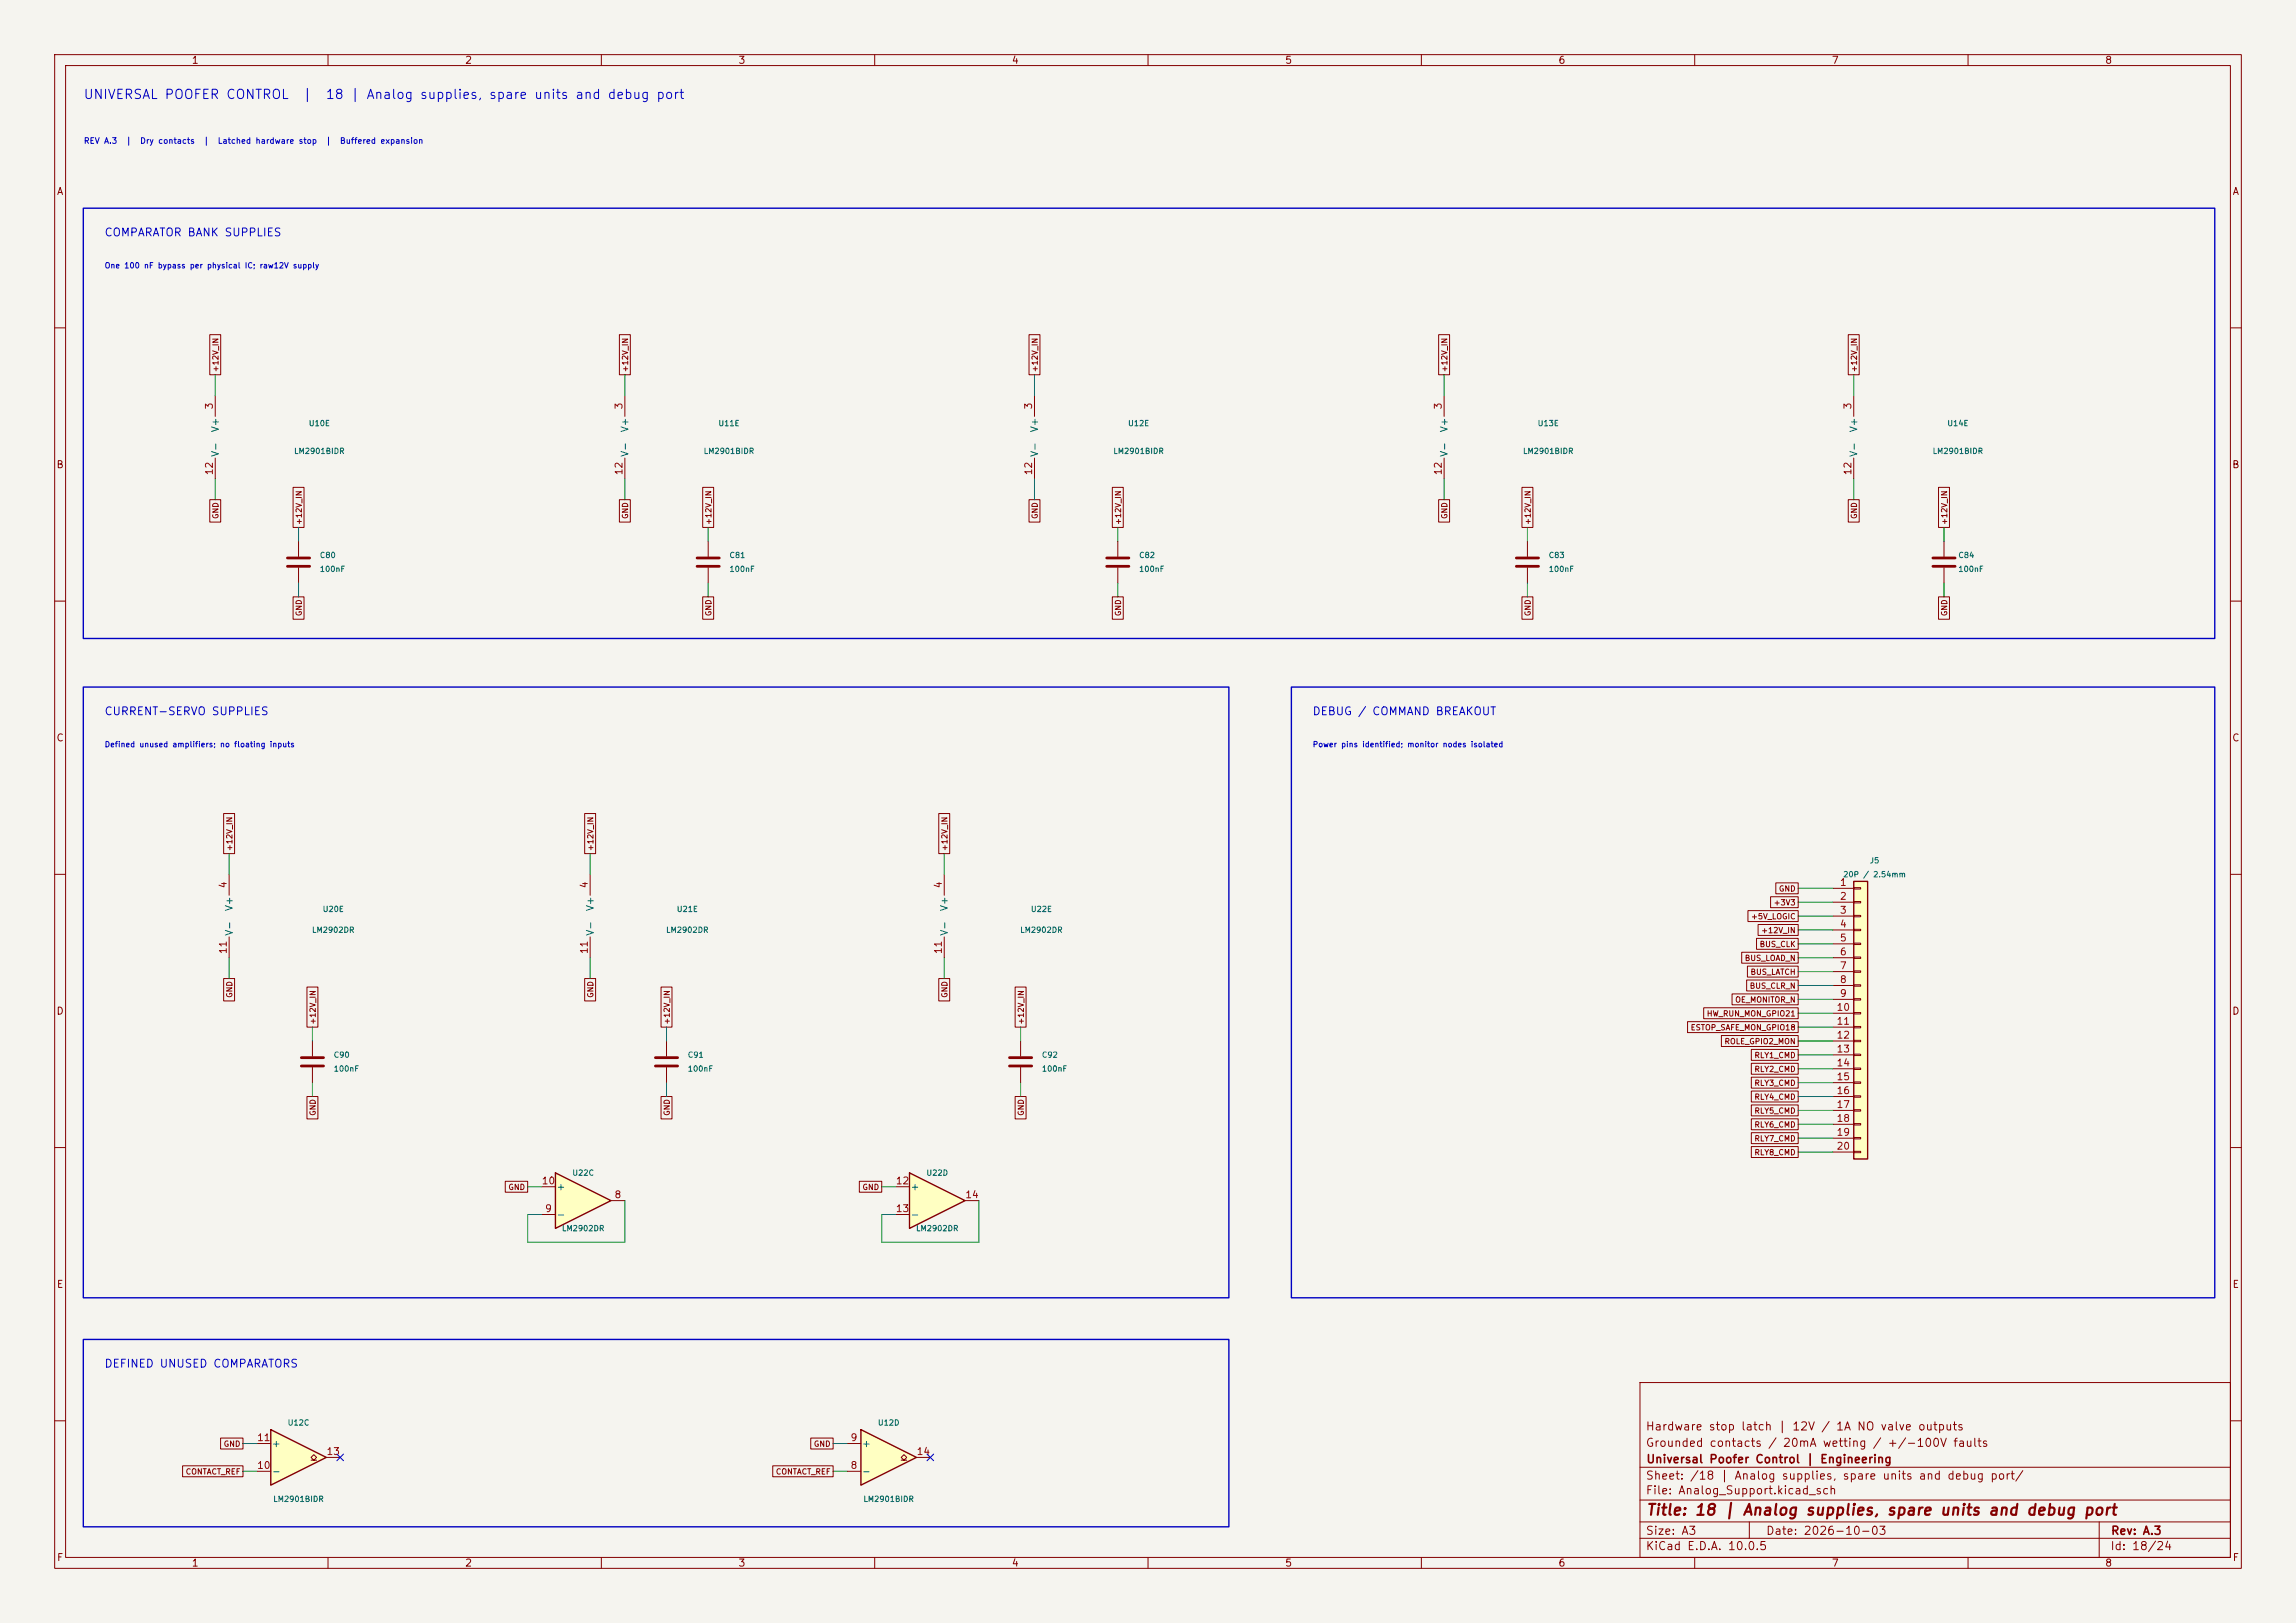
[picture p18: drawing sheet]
<svg xmlns="http://www.w3.org/2000/svg" width="420mm" height="297mm" viewBox="0 0 420 297" stroke-linecap="round" stroke-linejoin="round" font-family="sans-serif">
<defs><g id="words">
<text font-size="2" fill="#840000" x="301" y="277.8">Title: 18 | Analog supplies, spare units and debug port</text>
<g font-size="1.7" fill="#0000c2">
<text x="15.2" y="18.5">UNIVERSAL POOFER CONTROL</text>
<text x="55.2" y="18.5">|</text>
<text x="59.5" y="18.5">18 | Analog supplies, spare units and debug port</text>
</g>
<g font-size="1.5" fill="#840000">
<text x="300.9" y="262.1">Hardware stop latch | 12V / 1A NO valve outputs</text>
<text x="300.9" y="265.1">Grounded contacts / 20mA wetting / +/-100V faults</text>
<text x="301" y="268.1">Universal Poofer Control | Engineering</text>
<text x="300.9" y="273.8">File: Analog_Support.kicad_sch</text>
<text x="300.9" y="271.1">Sheet: /18 | Analog supplies, spare units and debug port/</text>
<text x="300.9" y="281.2">Size: A3</text>
<text x="322.9" y="281.2">Date: 2026-10-03</text>
<text x="386" y="281.2">Rev: A.3</text>
<text x="300.9" y="284">KiCad E.D.A. 10.0.5</text>
<text x="385.9" y="284">Id: 18/24</text>
</g>
<g font-size="1.4" fill="#0000c2">
<text x="19" y="43.6">COMPARATOR BANK SUPPLIES</text>
<text x="19" y="131.2">CURRENT-SERVO SUPPLIES</text>
<text x="240" y="131.2">DEBUG / COMMAND BREAKOUT</text>
<text x="19" y="250.6">DEFINED UNUSED COMPARATORS</text>
</g>
<g font-size="1.3" fill="#840000">
<text x="35" y="12">1</text>
<text x="85" y="12">2</text>
<text x="135" y="12">3</text>
<text x="185" y="12">4</text>
<text x="235" y="12">5</text>
<text x="285" y="12">6</text>
<text x="335" y="12">7</text>
<text x="385" y="12">8</text>
<text x="10.3" y="36">A</text>
<text x="408.3" y="36">A</text>
<text x="10.2" y="86">B</text>
<text x="408.2" y="86">B</text>
<text x="10.2" y="136">C</text>
<text x="408.2" y="136">C</text>
<text x="10.2" y="186">D</text>
<text x="408.2" y="186">D</text>
<text x="10.3" y="236">E</text>
<text x="408.3" y="236">E</text>
<text x="10.3" y="286">F</text>
<text x="35" y="287">1</text>
<text x="85" y="287">2</text>
<text x="135" y="287">3</text>
<text x="185" y="287">4</text>
<text x="235" y="287">5</text>
<text x="285" y="287">6</text>
<text x="335" y="287">7</text>
<text x="385" y="287">8</text>
<text x="408.3" y="286">F</text>
</g>
<g font-size="1.3" fill="#a90000">
<text x="39.2" y="75" transform="rotate(-90 39.2 75)">3</text>
<text x="114.2" y="75" transform="rotate(-90 114.2 75)">3</text>
<text x="189.1" y="75" transform="rotate(-90 189.1 75)">3</text>
<text x="264" y="75" transform="rotate(-90 264 75)">3</text>
<text x="339" y="75" transform="rotate(-90 339 75)">3</text>
<text x="39.2" y="87.1" transform="rotate(-90 39.2 87.1)">12</text>
<text x="114.2" y="87.1" transform="rotate(-90 114.2 87.1)">12</text>
<text x="189.1" y="87.1" transform="rotate(-90 189.1 87.1)">12</text>
<text x="264" y="87.1" transform="rotate(-90 264 87.1)">12</text>
<text x="339" y="87.1" transform="rotate(-90 339 87.1)">12</text>
<text x="41.8" y="162.7" transform="rotate(-90 41.8 162.7)">4</text>
<text x="107.8" y="162.7" transform="rotate(-90 107.8 162.7)">4</text>
<text x="172.6" y="162.7" transform="rotate(-90 172.6 162.7)">4</text>
<text x="336.5" y="162.4">1</text>
<text x="336.5" y="165">2</text>
<text x="336.5" y="167.5">3</text>
<text x="336.5" y="170">4</text>
<text x="336.5" y="172.6">5</text>
<text x="41.8" y="174.7" transform="rotate(-90 41.8 174.7)">11</text>
<text x="107.8" y="174.7" transform="rotate(-90 107.8 174.7)">11</text>
<text x="172.6" y="174.7" transform="rotate(-90 172.6 174.7)">11</text>
<text x="336.5" y="175.1">6</text>
<text x="336.5" y="177.7">7</text>
<text x="335.8" y="185.3">10</text>
<text x="336.5" y="180.2">8</text>
<text x="336.5" y="182.7">9</text>
<text x="335.8" y="187.8">11</text>
<text x="335.8" y="190.4">12</text>
<text x="335.8" y="192.9">13</text>
<text x="335.8" y="195.4">14</text>
<text x="335.8" y="198">15</text>
<text x="335.8" y="200.5">16</text>
<text x="335.8" y="203.1">17</text>
<text x="335.8" y="205.6">18</text>
<text x="335.8" y="208.1">19</text>
<text x="335.8" y="210.7">20</text>
<text x="99" y="217">10</text>
<text x="112.3" y="219.6">8</text>
<text x="163.8" y="217">12</text>
<text x="176.5" y="219.6">14</text>
<text x="99.6" y="222.1">9</text>
<text x="163.8" y="222.1">13</text>
<text x="46.9" y="269.1">10</text>
<text x="46.9" y="264">11</text>
<text x="59.6" y="266.6">13</text>
<text x="155.5" y="269.1">8</text>
<text x="155.5" y="264">9</text>
<text x="167.6" y="266.6">14</text>
</g>
<g font-size="1.3" fill="#006464">
<text x="40.3" y="83.7" transform="rotate(-90 40.3 83.7)">V-</text>
<text x="40.3" y="79.2" transform="rotate(-90 40.3 79.2)">V+</text>
<text x="115.3" y="83.7" transform="rotate(-90 115.3 83.7)">V-</text>
<text x="115.3" y="79.2" transform="rotate(-90 115.3 79.2)">V+</text>
<text x="190.2" y="83.7" transform="rotate(-90 190.2 83.7)">V-</text>
<text x="190.2" y="79.2" transform="rotate(-90 190.2 79.2)">V+</text>
<text x="265.1" y="83.7" transform="rotate(-90 265.1 83.7)">V-</text>
<text x="265.1" y="79.2" transform="rotate(-90 265.1 79.2)">V+</text>
<text x="340.1" y="83.7" transform="rotate(-90 340.1 83.7)">V-</text>
<text x="340.1" y="79.2" transform="rotate(-90 340.1 79.2)">V+</text>
<text x="42.9" y="166.8" transform="rotate(-90 42.9 166.8)">V+</text>
<text x="108.9" y="166.8" transform="rotate(-90 108.9 166.8)">V+</text>
<text x="173.7" y="166.8" transform="rotate(-90 173.7 166.8)">V+</text>
<text x="42.9" y="171.3" transform="rotate(-90 42.9 171.3)">V-</text>
<text x="108.9" y="171.3" transform="rotate(-90 108.9 171.3)">V-</text>
<text x="173.7" y="171.3" transform="rotate(-90 173.7 171.3)">V-</text>
<text x="101.7" y="218.1">+</text>
<text x="166.5" y="218.1">+</text>
<text x="101.7" y="223.2">-</text>
<text x="166.5" y="223.2">-</text>
<text x="49.6" y="265.1">+</text>
<text x="157.6" y="265.1">+</text>
<text x="49.6" y="270.2">-</text>
<text x="157.6" y="270.2">-</text>
</g>
<g font-size="1.1" fill="#0000c2">
<text x="15.2" y="26.6">REV A.3</text>
<text x="22.9" y="26.6">|</text>
<text x="25.5" y="26.6">Dry contacts</text>
<text x="37.1" y="26.6">|</text>
<text x="39.7" y="26.6">Latched hardware stop</text>
<text x="59.5" y="26.6">|</text>
<text x="62.1" y="26.6">Buffered expansion</text>
</g>
<g font-size="1" fill="#0000c2">
<text x="19.1" y="49.4">One 100 nF bypass per physical IC; raw12V supply</text>
<text x="19.1" y="137">Defined unused amplifiers; no floating inputs</text>
<text x="240" y="137">Power pins identified; monitor nodes isolated</text>
</g>
<g font-size="1" fill="#840000">
<text x="40.2" y="68.2" transform="rotate(-90 40.2 68.2)">+12V_IN</text>
<text x="115.1" y="68.2" transform="rotate(-90 115.1 68.2)">+12V_IN</text>
<text x="190.1" y="68.2" transform="rotate(-90 190.1 68.2)">+12V_IN</text>
<text x="265" y="68.2" transform="rotate(-90 265 68.2)">+12V_IN</text>
<text x="339.9" y="68.2" transform="rotate(-90 339.9 68.2)">+12V_IN</text>
<text x="40.2" y="95.1" transform="rotate(-90 40.2 95.1)">GND</text>
<text x="115.1" y="95.1" transform="rotate(-90 115.1 95.1)">GND</text>
<text x="190.1" y="95.1" transform="rotate(-90 190.1 95.1)">GND</text>
<text x="265" y="95.1" transform="rotate(-90 265 95.1)">GND</text>
<text x="339.9" y="95.1" transform="rotate(-90 339.9 95.1)">GND</text>
<text x="55.4" y="96.1" transform="rotate(-90 55.4 96.1)">+12V_IN</text>
<text x="130.4" y="96.1" transform="rotate(-90 130.4 96.1)">+12V_IN</text>
<text x="205.3" y="96.1" transform="rotate(-90 205.3 96.1)">+12V_IN</text>
<text x="280.2" y="96.1" transform="rotate(-90 280.2 96.1)">+12V_IN</text>
<text x="356.4" y="96.1" transform="rotate(-90 356.4 96.1)">+12V_IN</text>
<text x="55.4" y="112.8" transform="rotate(-90 55.4 112.8)">GND</text>
<text x="130.4" y="112.8" transform="rotate(-90 130.4 112.8)">GND</text>
<text x="205.3" y="112.8" transform="rotate(-90 205.3 112.8)">GND</text>
<text x="280.2" y="112.8" transform="rotate(-90 280.2 112.8)">GND</text>
<text x="356.4" y="112.8" transform="rotate(-90 356.4 112.8)">GND</text>
<text x="42.7" y="155.8" transform="rotate(-90 42.7 155.8)">+12V_IN</text>
<text x="108.8" y="155.8" transform="rotate(-90 108.8 155.8)">+12V_IN</text>
<text x="173.5" y="155.8" transform="rotate(-90 173.5 155.8)">+12V_IN</text>
<text x="324.4" y="165.9">+3V3</text>
<text x="325.3" y="163.4">GND</text>
<text x="320.2" y="168.5">+5V_LOGIC</text>
<text x="321.8" y="173.5">BUS_CLK</text>
<text x="322.1" y="171">+12V_IN</text>
<text x="319.1" y="176.1">BUS_LOAD_N</text>
<text x="320.1" y="178.6">BUS_LATCH</text>
<text x="42.7" y="182.7" transform="rotate(-90 42.7 182.7)">GND</text>
<text x="108.8" y="182.7" transform="rotate(-90 108.8 182.7)">GND</text>
<text x="173.5" y="182.7" transform="rotate(-90 173.5 182.7)">GND</text>
<text x="317.3" y="183.7">OE_MONITOR_N</text>
<text x="320" y="181.2">BUS_CLR_N</text>
<text x="58" y="187.6" transform="rotate(-90 58 187.6)">+12V_IN</text>
<text x="122.7" y="187.6" transform="rotate(-90 122.7 187.6)">+12V_IN</text>
<text x="187.5" y="187.6" transform="rotate(-90 187.5 187.6)">+12V_IN</text>
<text x="309.2" y="188.8">ESTOP_SAFE_MON_GPIO18</text>
<text x="312.1" y="186.2">HW_RUN_MON_GPIO21</text>
<text x="315.4" y="191.3">ROLE_GPIO2_MON</text>
<text x="320.8" y="193.9">RLY1_CMD</text>
<text x="320.8" y="196.4">RLY2_CMD</text>
<text x="320.8" y="198.9">RLY3_CMD</text>
<text x="320.8" y="201.5">RLY4_CMD</text>
<text x="58" y="204.3" transform="rotate(-90 58 204.3)">GND</text>
<text x="122.7" y="204.3" transform="rotate(-90 122.7 204.3)">GND</text>
<text x="187.5" y="204.3" transform="rotate(-90 187.5 204.3)">GND</text>
<text x="320.8" y="204">RLY5_CMD</text>
<text x="320.8" y="206.6">RLY6_CMD</text>
<text x="320.8" y="209.1">RLY7_CMD</text>
<text x="320.8" y="211.6">RLY8_CMD</text>
<text x="92.9" y="218">GND</text>
<text x="157.7" y="218">GND</text>
<text x="40.8" y="265">GND</text>
<text x="148.8" y="265">GND</text>
<text x="33.9" y="270.1">CONTACT_REF</text>
<text x="141.8" y="270.1">CONTACT_REF</text>
</g>
<g font-size="1" fill="#006464">
<text x="53.7" y="83.3">LM2901BIDR</text>
<text x="56.4" y="78.2">U10E</text>
<text x="128.6" y="83.3">LM2901BIDR</text>
<text x="131.3" y="78.2">U11E</text>
<text x="203.6" y="83.3">LM2901BIDR</text>
<text x="206.3" y="78.2">U12E</text>
<text x="278.5" y="83.3">LM2901BIDR</text>
<text x="281.2" y="78.2">U13E</text>
<text x="353.4" y="83.3">LM2901BIDR</text>
<text x="356.1" y="78.2">U14E</text>
<text x="58.4" y="102.4">C80</text>
<text x="58.4" y="104.9">100nF</text>
<text x="133.3" y="102.4">C81</text>
<text x="133.3" y="104.9">100nF</text>
<text x="208.3" y="102.4">C82</text>
<text x="208.3" y="104.9">100nF</text>
<text x="283.2" y="102.4">C83</text>
<text x="283.2" y="104.9">100nF</text>
<text x="358.1" y="102.4">C84</text>
<text x="358.1" y="104.9">100nF</text>
<text x="337.1" y="160.8">20P / 2.54mm</text>
<text x="341.9" y="158.2">J5</text>
<text x="58.9" y="167.1">U20E</text>
<text x="123.7" y="167.1">U21E</text>
<text x="188.5" y="167.1">U22E</text>
<text x="57" y="170.9">LM2902DR</text>
<text x="121.7" y="170.9">LM2902DR</text>
<text x="186.5" y="170.9">LM2902DR</text>
<text x="60.9" y="193.8">C90</text>
<text x="60.9" y="196.3">100nF</text>
<text x="125.7" y="193.8">C91</text>
<text x="125.7" y="196.3">100nF</text>
<text x="190.5" y="193.8">C92</text>
<text x="190.5" y="196.3">100nF</text>
<text x="104.6" y="215.4">U22C</text>
<text x="169.4" y="215.4">U22D</text>
<text x="102.7" y="225.5">LM2902DR</text>
<text x="167.5" y="225.5">LM2902DR</text>
<text x="52.5" y="261.1">U12C</text>
<text x="160.5" y="261.1">U12D</text>
<text x="49.9" y="275.1">LM2901BIDR</text>
<text x="157.8" y="275.1">LM2901BIDR</text>
</g>
</g></defs>
<path d="M0 0h420v297h-420z" fill="#f5f4ef" stroke="#f5f4ef" stroke-width=".18"/>
<g fill="none" stroke="#840000" stroke-width=".18">
<path d="M10 10h400v277h-400zM12 12h396v273h-396zM60 10v2M110 10v2M160 10v2M210 10v2M260 10v2M310 10v2M360 10v2M10 60h2M408 60h2M129.5 99.1v2.8"/>
<path d="M10 110h2M129.5 103.9v2.8M408 110h2M10 160h2M408 160h2M10 210h2M408 210h2M300 253h108v32h-108zM10 260h2M300 278.5h108M300 274.5h108M300 268.5h108"/>
<path d="M320 278.5v3M384 278.5v6.5M408 260h2M60 285v2M110 285v2M160 285v2M210 285v2M260 285v2M300 281.5h108M310 285v2M360 285v2"/>
</g>
<path d="M127.5 102.1h4.1M127.5 103.6h4.1" fill="none" stroke="#840000" stroke-width=".51"/>
<path d="M166.4 214.6l10.1 5.1-10.1 5.1z" fill="#ffffc2"/>
<path d="M166.4 214.6l10.1 5.1-10.1 5.1z" fill="none" stroke="#840000" stroke-width=".25"/>
<g fill="none" stroke="#840000" stroke-width=".18">
<path d="M189.2 72.4v3.8M264.2 72.4v3.8M339.1 72.4v3.8M189.2 83.8v3.8M204.5 99.1v2.8M264.2 83.8v3.8M279.4 99.1v2.8M339.1 83.8v3.8M355.6 99.1v2.8M204.5 103.9v2.8M279.4 103.9v2.8M355.6 103.9v2.8"/>
<path d="M41.9 160v3.8M41.9 171.5v3.8M107.9 160v3.8M107.9 171.5v3.8M121.9 190.5v2.8M121.9 195.3v2.8M163.8 217.2h2.6M176.5 219.7h2.6M163.8 222.2h2.6"/>
</g>
<path d="M202.4 102.1h4.1M202.4 103.6h4.1M277.4 102.1h4M277.4 103.6h4M353.6 102.1h4M353.6 103.6h4M119.9 193.5h4.1M119.9 195.1h4.1" fill="none" stroke="#840000" stroke-width=".51"/>
<path d="M49.5 261.6l10.2 5.1-10.2 5.1z" fill="#ffffc2"/>
<path d="M49.5 261.6l10.2 5.1-10.2 5.1z" fill="none" stroke="#840000" stroke-width=".25"/>
<path d="M47 269.2h2.5M47 264.2h2.5M56.9 267.2h.5l-.5-.5 .5-.5 .5 .5-.5 .5h.5M59.7 266.7h2.5" fill="none" stroke="#840000" stroke-width=".18"/>
<path d="M101.6 214.6l10.2 5.1-10.2 5.1z" fill="#ffffc2"/>
<path d="M101.6 214.6l10.2 5.1-10.2 5.1z" fill="none" stroke="#840000" stroke-width=".25"/>
<path d="M99.1 217.2h2.5M111.8 219.7h2.5M99.1 222.2h2.5" fill="none" stroke="#840000" stroke-width=".18"/>
<path d="M339.1 161.3h2.5v50.8h-2.5z" fill="#ffffc2"/>
<path d="M339.1 161.3h2.5v50.8h-2.5z" fill="none" stroke="#840000" stroke-width=".25"/>
<g fill="none" stroke="#840000" stroke-width=".18">
<path d="M39.4 72.4v3.8M114.3 72.4v3.8M39.4 83.8v3.8M114.3 83.8v3.8M335.3 162.6h3.8M335.3 165.1h3.8M335.3 167.6h3.8M335.3 170.2h3.8M335.3 172.7h3.8M335.3 175.3h3.8M335.3 177.8h3.8M339.1 162.4h1.3v.3h-1.3z"/>
<path d="M339.1 165h1.3v.2h-1.3zM339.1 167.5h1.3v.3h-1.3zM339.1 170.1h1.3v.2h-1.3zM339.1 172.6h1.3v.2h-1.3zM339.1 175.1h1.3v.3h-1.3zM339.1 177.7h1.3v.2h-1.3zM335.3 180.3h3.8M335.3 182.9h3.8M335.3 185.4h3.8M335.3 188h3.8M335.3 190.5h3.8M335.3 193h3.8"/>
<path d="M335.3 195.6h3.8M335.3 198.1h3.8M339.1 180.2h1.3v.3h-1.3zM339.1 182.8h1.3v.2h-1.3zM339.1 185.3h1.3v.2h-1.3zM339.1 187.8h1.3v.3h-1.3zM339.1 190.4h1.3v.2h-1.3zM339.1 192.9h1.3v.3h-1.3zM339.1 195.5h1.3v.2h-1.3zM339.1 198h1.3v.2h-1.3zM335.3 200.7h3.8M335.3 203.2h3.8"/>
<path d="M335.3 205.7h3.8M335.3 208.3h3.8M335.3 210.8h3.8M339.1 200.5h1.3v.3h-1.3zM339.1 203.1h1.3v.2h-1.3zM339.1 205.6h1.3v.3h-1.3zM339.1 208.2h1.3v.2h-1.3zM339.1 210.7h1.3v.2h-1.3z"/>
</g>
<path d="M157.5 261.6l10.1 5.1-10.1 5.1z" fill="#ffffc2"/>
<path d="M157.5 261.6l10.1 5.1-10.1 5.1z" fill="none" stroke="#840000" stroke-width=".25"/>
<g fill="none" stroke="#840000" stroke-width=".18">
<path d="M38.4 61.2h2v7.4h-2zM113.3 61.2h2v7.4h-2zM188.2 61.2h2v7.4h-2zM263.2 61.2h2v7.4h-2zM338.1 61.2h2v7.4h-2zM38.4 91.4h2v4.1h-2zM53.6 89.2h2v7.3h-2zM54.6 99.1v2.8M113.3 91.4h2v4.1h-2zM128.5 89.2h2v7.3h-2zM188.2 91.4h2v4.1h-2zM203.5 89.2h2v7.3h-2z"/>
<path d="M263.2 91.4h2v4.1h-2zM278.4 89.2h2v7.3h-2zM338.1 91.4h2v4.1h-2zM354.6 89.2h2v7.3h-2zM53.6 109.2h2v4.1h-2zM54.6 103.9v2.8M128.5 109.2h2v4.1h-2zM203.5 109.2h2v4.1h-2zM278.4 109.2h2v4.1h-2zM354.6 109.2h2v4.1h-2zM40.9 148.9h2v7.3h-2zM106.9 148.9h2.1v7.3h-2.1z"/>
<path d="M171.7 148.9h2v7.3h-2zM40.9 179.1h2v4.1h-2zM106.9 179.1h2.1v4.1h-2.1zM171.7 179.1h2v4.1h-2zM172.7 160v3.8M172.7 171.5v3.8M318.6 174.3h10.3v2h-10.3zM319.5 179.3h9.4v2h-9.4zM319.6 176.8h9.3v2h-9.3zM319.7 166.6h9.2v2h-9.2zM321.3 171.7h7.6v2h-7.6zM321.6 169.2h7.3v2h-7.3z"/>
<path d="M323.9 164.1h5v2h-5zM324.8 161.6h4.1v2h-4.1zM56.1 180.6h2.1v7.4h-2.1zM57.1 190.5v2.8M57.1 195.3v2.8M120.9 180.6h2v7.4h-2zM185.7 180.6h2v7.4h-2zM186.7 190.5v2.8M186.7 195.3v2.8M308.7 187h20.2v2h-20.2zM311.6 184.4h17.3v2h-17.3zM314.9 189.5h14v2h-14z"/>
<path d="M316.8 181.9h12.1v2h-12.1zM320.4 192h8.5v2h-8.5zM320.4 194.6h8.5v2h-8.5zM320.4 197.1h8.5v2h-8.5zM320.4 199.7h8.5v2h-8.5zM56.1 200.7h2.1v4.1h-2.1zM92.4 216.2h4.1v2h-4.1zM120.9 200.7h2v4.1h-2zM157.2 216.2h4.1v2h-4.1zM185.7 200.7h2v4.1h-2zM320.4 202.2h8.5v2h-8.5zM320.4 204.7h8.5v2h-8.5z"/>
<path d="M320.4 207.3h8.5v2h-8.5zM320.4 209.8h8.5v2h-8.5zM33.4 268.2h11v2h-11zM40.4 263.2h4v2h-4zM141.3 268.2h11.1v2h-11.1zM148.3 263.2h4.1v2h-4.1zM154.9 269.2h2.6M154.9 264.2h2.6M164.8 267.2h.6l-.6-.5 .6-.5 .5 .5-.5 .5h.5M167.6 266.7h2.6"/>
</g>
<path d="M52.6 102.1h4M52.6 103.6h4M55.1 193.5h4.1M55.1 195.1h4.1M184.7 193.5h4M184.7 195.1h4" fill="none" stroke="#840000" stroke-width=".51"/>
<g fill="none" stroke="#009600" stroke-width=".18">
<path d="M39.4 68.6v3.8M114.3 68.6v3.8M189.2 68.6v3.8M264.2 68.6v3.8M339.1 68.6v3.8M39.4 87.6v3.8M54.6 96.5v2.6M114.3 87.6v3.8M129.5 96.5v2.6M189.2 87.6v3.8M204.5 96.5v2.6M264.2 87.6v3.8"/>
<path d="M279.4 96.5v2.6M339.1 87.6v3.8M355.6 96.5v2.6M54.6 106.7v2.5M129.5 106.7v2.5M204.5 106.7v2.5M279.4 106.7v2.5M355.6 106.7v2.5M41.9 156.2v3.8M107.9 156.2v3.8M172.7 156.2v3.8M41.9 175.3v3.8"/>
<path d="M107.9 175.3v3.8M172.7 175.3v3.8M328.9 177.8h6.4M328.9 175.3h6.4M328.9 172.7h6.4M328.9 170.2h6.4M328.9 167.6h6.4M328.9 165.1h6.4M328.9 162.6h6.4M57.1 188v2.5M57.1 198.1v2.6M121.9 188v2.5"/>
<path d="M121.9 198.1v2.6M186.7 188v2.5M186.7 198.1v2.6M328.9 185.4h6.4M328.9 182.9h6.4M328.9 180.3h6.4M328.9 198.1h6.4M328.9 195.6h6.4M328.9 193h6.4M328.9 190.5h6.4M328.9 188h6.4M96.5 217.2h2.6"/>
<path d="M114.3 219.7v7.6h-17.8v-5.1h2.6M161.3 217.2h2.5M179.1 219.7v7.6h-17.8v-5.1h2.5M328.9 210.8h6.4M328.9 205.7h6.4M328.9 208.3h6.4M328.9 203.2h6.4M328.9 200.7h6.4M44.4 269.2h2.6M44.4 264.2h2.6M152.4 269.2h2.5M152.4 264.2h2.5"/>
</g>
<path d="M61.6 266.1l1.2 1.2M62.8 266.1l-1.2 1.2M169.6 266.1l1.2 1.2M170.8 266.1l-1.2 1.2" fill="none" stroke="#000084" stroke-width=".18"/>
<path d="M15.2 38.1h389.9v78.7h-389.9zM15.2 125.7h209.6v111.8h-209.6zM236.2 125.7h168.9v111.8h-168.9zM15.2 245.1h209.6v34.3h-209.6z" fill="none" stroke="#0000c2" stroke-width=".25"/>
<use href="#words"/>
</svg>
